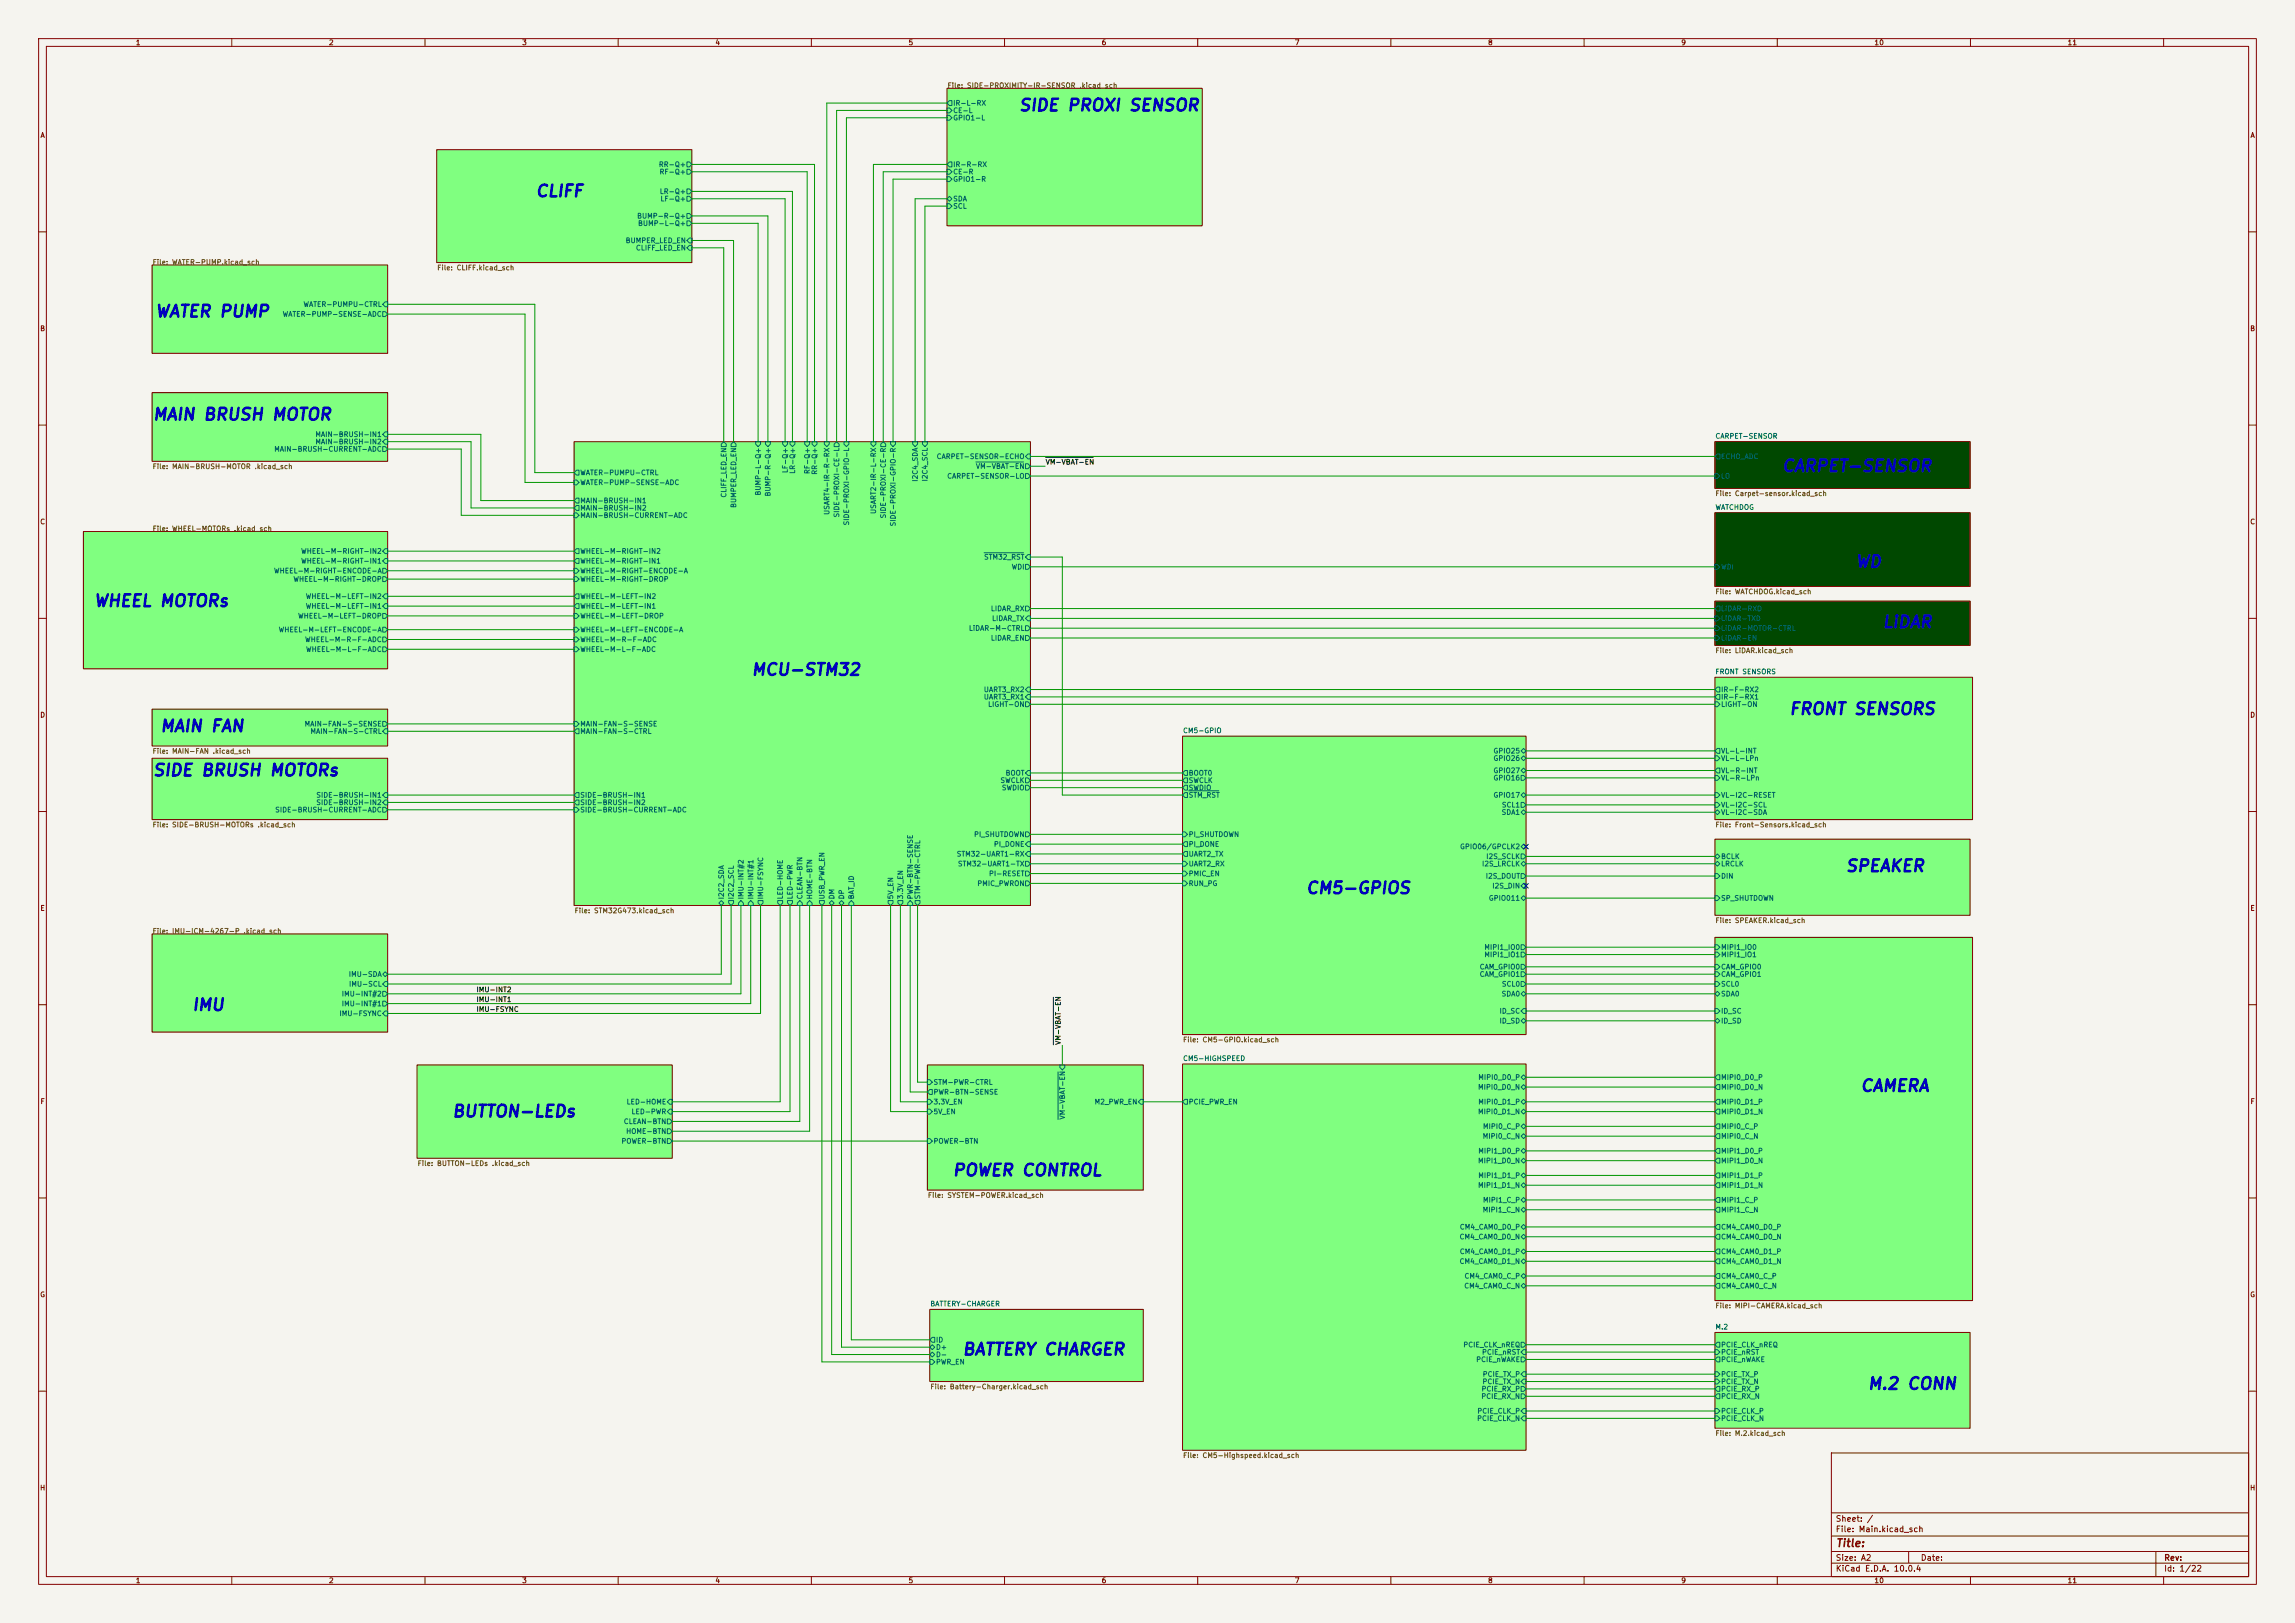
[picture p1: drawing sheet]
<svg xmlns="http://www.w3.org/2000/svg" width="594mm" height="420mm" viewBox="0 0 594 420" stroke-linecap="round" stroke-linejoin="round" font-family="sans-serif">
<defs><g id="words">
<g font-size="3.1" fill="#0000c2">
<text x="263.5" y="29.5">SIDE PROXI SENSOR</text>
<text x="138.4" y="51.7">CLIFF</text>
<text x="39.9" y="82.8">WATER PUMP</text>
<text x="39.3" y="109.5">MAIN BRUSH MOTOR</text>
<text x="460.9" y="122.9">CARPET-SENSOR</text>
<text x="480" y="147.6">WD</text>
<text x="24.1" y="157.8">WHEEL MOTORs</text>
<text x="487" y="163.2">LiDAR</text>
<text x="194.2" y="175.6">MCU-STM32</text>
<text x="462.8" y="185.7">FRONT SENSORS</text>
<text x="41.2" y="190.2">MAIN FAN</text>
<text x="39.3" y="201.6">SIDE BRUSH MOTORs</text>
<text x="477.5" y="226.4">SPEAKER</text>
<text x="337.8" y="232.1">CM5-GPIOS</text>
<text x="49.5" y="262.3">IMU</text>
<text x="481.3" y="283.3">CAMERA</text>
<text x="116.8" y="289.9">BUTTON-LEDs</text>
<text x="246.3" y="305.1">POWER CONTROL</text>
<text x="248.9" y="351.5">BATTERY CHARGER</text>
<text x="483.2" y="360.3">M.2 CONN</text>
</g>
<text font-size="2" fill="#840000" x="475" y="400.8">Title:</text>
<g font-size="1.5" fill="#840000">
<text x="475" y="394.1">Sheet: /</text>
<text x="475" y="396.8">File: Main.kicad_sch</text>
<text x="475" y="407">KiCad E.D.A. 10.0.4</text>
<text x="475" y="404.2">Size: A2</text>
<text x="497" y="404.2">Date:</text>
<text x="560" y="404.2">Rev:</text>
<text x="560" y="407">Id: 1/22</text>
</g>
<g font-size="1.3" fill="#840000">
<text x="35" y="12">1</text>
<text x="85" y="12">2</text>
<text x="135" y="12">3</text>
<text x="185" y="12">4</text>
<text x="235" y="12">5</text>
<text x="285" y="12">6</text>
<text x="335" y="12">7</text>
<text x="385" y="12">8</text>
<text x="435" y="12">9</text>
<text x="485" y="12">10</text>
<text x="535" y="12">11</text>
<text x="10.3" y="36">A</text>
<text x="582.3" y="36">A</text>
<text x="10.3" y="86">B</text>
<text x="582.3" y="86">B</text>
<text x="10.3" y="136">C</text>
<text x="582.3" y="136">C</text>
<text x="10.3" y="186">D</text>
<text x="582.3" y="186">D</text>
<text x="10.3" y="236">E</text>
<text x="582.3" y="236">E</text>
<text x="10.3" y="286">F</text>
<text x="582.3" y="286">F</text>
<text x="10.3" y="336">G</text>
<text x="582.3" y="336">G</text>
<text x="10.2" y="386">H</text>
<text x="582.2" y="386">H</text>
<text x="35" y="410">1</text>
<text x="85" y="410">2</text>
<text x="135" y="410">3</text>
<text x="185" y="410">4</text>
<text x="235" y="410">5</text>
<text x="285" y="410">6</text>
<text x="335" y="410">7</text>
<text x="385" y="410">8</text>
<text x="435" y="410">9</text>
<text x="485" y="410">10</text>
<text x="535" y="410">11</text>
</g>
<g font-size="1.3" fill="#725600">
<text x="245.1" y="23.1">File: SIDE-PROXIMITY-IR-SENSOR .kicad_sch</text>
<text x="39.4" y="68.8">File: WATER-PUMP.kicad_sch</text>
<text x="113" y="70.2">File: CLIFF.kicad_sch</text>
<text x="39.4" y="121.7">File: MAIN-BRUSH-MOTOR .kicad_sch</text>
<text x="443.9" y="128.7">File: Carpet-sensor.kicad_sch</text>
<text x="39.4" y="137.8">File: WHEEL-MOTORs .kicad_sch</text>
<text x="443.9" y="154.1">File: WATCHDOG.kicad_sch</text>
<text x="443.9" y="169.3">File: LiDAR.kicad_sch</text>
<text x="39.4" y="195.3">File: MAIN-FAN .kicad_sch</text>
<text x="39.4" y="214.4">File: SIDE-BRUSH-MOTORs .kicad_sch</text>
<text x="443.9" y="214.4">File: Front-Sensors.kicad_sch</text>
<text x="148.6" y="236.6">File: STM32G473.kicad_sch</text>
<text x="443.9" y="239.2">File: SPEAKER.kicad_sch</text>
<text x="39.4" y="241.9">File: IMU-ICM-4267-P .kicad_sch</text>
<text x="306.1" y="270">File: CM5-GPIO.kicad_sch</text>
<text x="107.9" y="302">File: BUTTON-LEDs .kicad_sch</text>
<text x="240" y="310.3">File: SYSTEM-POWER.kicad_sch</text>
<text x="443.9" y="338.8">File: MIPI-CAMERA.kicad_sch</text>
<text x="240.7" y="359.8">File: Battery-Charger.kicad_sch</text>
<text x="443.9" y="371.9">File: M.2.kicad_sch</text>
<text x="306.1" y="377.6">File: CM5-Highspeed.kicad_sch</text>
</g>
<g font-size="1.3" fill="#006464">
<text x="246.6" y="27.6">IR-L-RX</text>
<text x="246.6" y="29.5">CE-L</text>
<text x="246.6" y="31.5">GPIO1-L</text>
<text x="170.4" y="43.5">RR-Q+</text>
<text x="170.6" y="45.4">RF-Q+</text>
<text x="246.6" y="43.5">IR-R-RX</text>
<text x="246.6" y="45.4">CE-R</text>
<text x="246.6" y="47.3">GPIO1-R</text>
<text x="170.6" y="50.5">LR-Q+</text>
<text x="170.8" y="52.4">LF-Q+</text>
<text x="246.6" y="52.4">SDA</text>
<text x="164.8" y="56.9">BUMP-R-Q+</text>
<text x="165" y="58.8">BUMP-L-Q+</text>
<text x="246.6" y="54.3">SCL</text>
<text x="161.8" y="63.2">BUMPER_LED_EN</text>
<text x="164.5" y="65.1">CLIFF_LED_EN</text>
<text x="73" y="82.3">WATER-PUMP-SENSE-ADC</text>
<text x="78.4" y="79.7">WATER-PUMPU-CTRL</text>
<text x="81.5" y="113.4">MAIN-BRUSH-IN1</text>
<text x="443.9" y="113.8">CARPET-SENSOR</text>
<text x="70.8" y="117.2">MAIN-BRUSH-CURRENT-ADC</text>
<text x="81.5" y="115.3">MAIN-BRUSH-IN2</text>
<text x="242.3" y="119.1">CARPET-SENSOR-ECHO</text>
<text x="445.3" y="119.1">ECHO_ADC</text>
<text x="150.1" y="123.3">WATER-PUMPU-CTRL</text>
<text x="150.1" y="125.8">WATER-PUMP-SENSE-ADC</text>
<text x="204.2" y="122.6" transform="rotate(-90 204.2 122.6)">LF-Q+</text>
<text x="206.1" y="122.7" transform="rotate(-90 206.1 122.7)">LR-Q+</text>
<text x="209.9" y="122.8" transform="rotate(-90 209.9 122.8)">RF-Q+</text>
<text x="211.8" y="123" transform="rotate(-90 211.8 123)">RR-Q+</text>
<text x="237.8" y="124.8" transform="rotate(-90 237.8 124.8)">I2C4_SDA</text>
<text x="240.4" y="124.7" transform="rotate(-90 240.4 124.7)">I2C4_SCL</text>
<text x="245" y="124.2">CARPET-SENSOR-LO</text>
<text x="252.5" y="121.6">VM-VBAT-EN</text>
<text x="445.3" y="124.2">LO</text>
<text x="150.1" y="130.5">MAIN-BRUSH-IN1</text>
<text x="188.3" y="128.9" transform="rotate(-90 188.3 128.9)">CLIFF_LED_EN</text>
<text x="190.8" y="131.6" transform="rotate(-90 190.8 131.6)">BUMPER_LED_EN</text>
<text x="197.2" y="128.4" transform="rotate(-90 197.2 128.4)">BUMP-L-Q+</text>
<text x="199.7" y="128.6" transform="rotate(-90 199.7 128.6)">BUMP-R-Q+</text>
<text x="150.1" y="134.3">MAIN-BRUSH-CURRENT-ADC</text>
<text x="150.1" y="132.4">MAIN-BRUSH-IN2</text>
<text x="215" y="133.4" transform="rotate(-90 215 133.4)">USART4-IR-R-RX</text>
<text x="217.5" y="134" transform="rotate(-90 217.5 134)">SIDE-PROXI-CE-L</text>
<text x="220" y="136.1" transform="rotate(-90 220 136.1)">SIDE-PROXI-GPIO-L</text>
<text x="227" y="133.1" transform="rotate(-90 227 133.1)">USART2-IR-L-RX</text>
<text x="229.6" y="134.3" transform="rotate(-90 229.6 134.3)">SIDE-PROXI-CE-R</text>
<text x="232.1" y="136.3" transform="rotate(-90 232.1 136.3)">SIDE-PROXI-GPIO-R</text>
<text x="443.9" y="132.2">WATCHDOG</text>
<text x="77.8" y="143.6">WHEEL-M-RIGHT-IN2</text>
<text x="150.1" y="143.6">WHEEL-M-RIGHT-IN2</text>
<text x="70.8" y="148.7">WHEEL-M-RIGHT-ENCODE-A</text>
<text x="77.8" y="146.1">WHEEL-M-RIGHT-IN1</text>
<text x="150.1" y="146.1">WHEEL-M-RIGHT-IN1</text>
<text x="150.1" y="148.7">WHEEL-M-RIGHT-ENCODE-A</text>
<text x="254.6" y="145.1">STM32_RST</text>
<text x="261.7" y="147.7">WDI</text>
<text x="445.3" y="147.7">WDI</text>
<text x="75.8" y="150.8">WHEEL-M-RIGHT-DROP</text>
<text x="79" y="155.3">WHEEL-M-LEFT-IN2</text>
<text x="150.1" y="155.3">WHEEL-M-LEFT-IN2</text>
<text x="150.1" y="150.8">WHEEL-M-RIGHT-DROP</text>
<text x="77" y="160.4">WHEEL-M-LEFT-DROP</text>
<text x="79" y="157.8">WHEEL-M-LEFT-IN1</text>
<text x="150.1" y="157.8">WHEEL-M-LEFT-IN1</text>
<text x="150.1" y="160.4">WHEEL-M-LEFT-DROP</text>
<text x="256.3" y="158.5">LIDAR_RX</text>
<text x="256.6" y="161">LIDAR_TX</text>
<text x="445.3" y="158.5">LiDAR-RXD</text>
<text x="445.3" y="161">LiDAR-TXD</text>
<text x="72" y="163.9">WHEEL-M-LEFT-ENCODE-A</text>
<text x="78.8" y="166.5">WHEEL-M-R-F-ADC</text>
<text x="150.1" y="163.9">WHEEL-M-LEFT-ENCODE-A</text>
<text x="150.1" y="166.5">WHEEL-M-R-F-ADC</text>
<text x="250.6" y="163.5">LiDAR-M-CTRL</text>
<text x="256.3" y="166.1">LIDAR_EN</text>
<text x="445.3" y="163.5">LiDAR-MOTOR-CTRL</text>
<text x="445.3" y="166.1">LiDAR-EN</text>
<text x="79.1" y="169">WHEEL-M-L-F-ADC</text>
<text x="150.1" y="169">WHEEL-M-L-F-ADC</text>
<text x="254.5" y="179.4">UART3_RX2</text>
<text x="443.9" y="174.8">FRONT SENSORS</text>
<text x="445.3" y="179.4">IR-F-RX2</text>
<text x="254.5" y="181.3">UART3_RX1</text>
<text x="255.6" y="183.2">LIGHT-ON</text>
<text x="445.3" y="181.3">IR-F-RX1</text>
<text x="445.3" y="183.2">LIGHT-ON</text>
<text x="78.7" y="188.3">MAIN-FAN-S-SENSE</text>
<text x="80.2" y="190.2">MAIN-FAN-S-CTRL</text>
<text x="150.1" y="190.2">MAIN-FAN-S-CTRL</text>
<text x="150.1" y="188.3">MAIN-FAN-S-SENSE</text>
<text x="306.1" y="190">CM5-GPIO</text>
<text x="386.4" y="195.3">GPIO25</text>
<text x="386.4" y="197.2">GPIO26</text>
<text x="445.3" y="195.3">VL-L-INT</text>
<text x="445.3" y="197.2">VL-L-LPn</text>
<text x="258.8" y="202.9">SWCLK</text>
<text x="260.1" y="201">BOOT</text>
<text x="307.5" y="201">BOOT0</text>
<text x="307.5" y="202.9">SWCLK</text>
<text x="386.4" y="200.4">GPIO27</text>
<text x="386.4" y="202.3">GPIO16</text>
<text x="445.3" y="200.4">VL-R-INT</text>
<text x="445.3" y="202.3">VL-R-LPn</text>
<text x="81.7" y="206.7">SIDE-BRUSH-IN1</text>
<text x="81.7" y="208.6">SIDE-BRUSH-IN2</text>
<text x="150.1" y="206.7">SIDE-BRUSH-IN1</text>
<text x="150.1" y="208.6">SIDE-BRUSH-IN2</text>
<text x="259.2" y="204.8">SWDIO</text>
<text x="307.5" y="204.8">SWDIO</text>
<text x="307.5" y="206.7">STM_RST</text>
<text x="386.4" y="206.7">GPIO17</text>
<text x="388.6" y="209.3">SCL1</text>
<text x="445.3" y="206.7">VL-I2C-RESET</text>
<text x="445.3" y="209.3">VL-I2C-SCL</text>
<text x="71.1" y="210.5">SIDE-BRUSH-CURRENT-ADC</text>
<text x="150.1" y="210.5">SIDE-BRUSH-CURRENT-ADC</text>
<text x="388.5" y="211.2">SDA1</text>
<text x="445.3" y="211.2">VL-I2C-SDA</text>
<text x="247.5" y="222">STM32-UART1-RX</text>
<text x="252" y="216.9">PI_SHUTDOWN</text>
<text x="257.1" y="219.4">PI_DONE</text>
<text x="307.5" y="222">UART2_TX</text>
<text x="307.5" y="219.4">PI_DONE</text>
<text x="307.5" y="216.9">PI_SHUTDOWN</text>
<text x="377.8" y="220">GPIO06/GPCLK2</text>
<text x="247.8" y="224.5">STM32-UART1-TX</text>
<text x="255.8" y="227">PI-RESET</text>
<text x="307.5" y="227">PMIC_EN</text>
<text x="307.5" y="224.5">UART2_RX</text>
<text x="383.4" y="224.5">I2S_LRCLK</text>
<text x="384.4" y="227.7">I2S_DOUT</text>
<text x="384.5" y="222.6">I2S_SCLK</text>
<text x="445.3" y="222.6">BCLK</text>
<text x="445.3" y="227.7">DIN</text>
<text x="445.3" y="224.5">LRCLK</text>
<text x="187.7" y="232.9" transform="rotate(-90 187.7 232.9)">I2C2_SDA</text>
<text x="190.2" y="232.9" transform="rotate(-90 190.2 232.9)">I2C2_SCL</text>
<text x="192.7" y="232.9" transform="rotate(-90 192.7 232.9)">IMU-INT#2</text>
<text x="195.3" y="232.9" transform="rotate(-90 195.3 232.9)">IMU-INT#1</text>
<text x="197.8" y="232.9" transform="rotate(-90 197.8 232.9)">IMU-FSYNC</text>
<text x="202.9" y="232.9" transform="rotate(-90 202.9 232.9)">LED-HOME</text>
<text x="205.4" y="232.9" transform="rotate(-90 205.4 232.9)">LED-PWR</text>
<text x="208" y="232.9" transform="rotate(-90 208 232.9)">CLEAN-BTN</text>
<text x="210.5" y="232.9" transform="rotate(-90 210.5 232.9)">HOME-BTN</text>
<text x="213.7" y="232.9" transform="rotate(-90 213.7 232.9)">USB_PWR_EN</text>
<text x="216.2" y="232.9" transform="rotate(-90 216.2 232.9)">DM</text>
<text x="218.8" y="232.9" transform="rotate(-90 218.8 232.9)">DP</text>
<text x="221.3" y="232.9" transform="rotate(-90 221.3 232.9)">BAT_ID</text>
<text x="231.5" y="232.9" transform="rotate(-90 231.5 232.9)">5V_EN</text>
<text x="234" y="232.9" transform="rotate(-90 234 232.9)">3.3V_EN</text>
<text x="236.6" y="232.9" transform="rotate(-90 236.6 232.9)">PWR-BTN-SENSE</text>
<text x="238.5" y="232.9" transform="rotate(-90 238.5 232.9)">STM-PWR-CTRL</text>
<text x="252.8" y="229.6">PMIC_PWRON</text>
<text x="307.5" y="229.6">RUN_PG</text>
<text x="385.2" y="233.4">GPIO011</text>
<text x="386.1" y="230.2">I2S_DIN</text>
<text x="445.3" y="233.4">SP_SHUTDOWN</text>
<text x="382.8" y="251.2">CAM_GPIO0</text>
<text x="384.1" y="246.1">MIPI1_IO0</text>
<text x="384.1" y="248">MIPI1_IO1</text>
<text x="445.3" y="251.2">CAM_GPIO0</text>
<text x="445.3" y="246.1">MIPI1_IO0</text>
<text x="445.3" y="248">MIPI1_IO1</text>
<text x="90.1" y="253.1">IMU-SDA</text>
<text x="90.2" y="255.6">IMU-SCL</text>
<text x="382.8" y="253.1">CAM_GPIO1</text>
<text x="388.6" y="255.6">SCL0</text>
<text x="445.3" y="255.6">SCL0</text>
<text x="445.3" y="253.1">CAM_GPIO1</text>
<text x="87.7" y="263.2">IMU-FSYNC</text>
<text x="88.3" y="258.1">IMU-INT#2</text>
<text x="88.3" y="260.7">IMU-INT#1</text>
<text x="388" y="262.6">ID_SC</text>
<text x="388.5" y="258.1">SDA0</text>
<text x="445.3" y="258.1">SDA0</text>
<text x="445.3" y="262.6">ID_SC</text>
<text x="388" y="265.1">ID_SD</text>
<text x="445.3" y="265.1">ID_SD</text>
<text x="306.1" y="274.9">CM5-HIGHSPEED</text>
<text x="241.5" y="281">STM-PWR-CTRL</text>
<text x="382.5" y="279.7">MIPI0_D0_P</text>
<text x="445.3" y="279.7">MIPI0_D0_P</text>
<text x="162" y="286.1">LED-HOME</text>
<text x="241.5" y="283.5">PWR-BTN-SENSE</text>
<text x="241.5" y="286.1">3.3V_EN</text>
<text x="283.2" y="286.1">M2_PWR_EN</text>
<text x="307.5" y="286.1">PCIE_PWR_EN</text>
<text x="382.4" y="282.3">MIPI0_D0_N</text>
<text x="382.5" y="286.1">MIPI0_D1_P</text>
<text x="445.3" y="282.3">MIPI0_D0_N</text>
<text x="445.3" y="286.1">MIPI0_D1_P</text>
<text x="161.3" y="291.2">CLEAN-BTN</text>
<text x="161.9" y="293.7">HOME-BTN</text>
<text x="163.3" y="288.6">LED-PWR</text>
<text x="241.5" y="288.6">5V_EN</text>
<text x="275.9" y="289.8" transform="rotate(-90 275.9 289.8)">VM-VBAT-EN</text>
<text x="382.4" y="288.6">MIPI0_D1_N</text>
<text x="383.7" y="292.4">MIPI0_C_P</text>
<text x="445.3" y="292.4">MIPI0_C_P</text>
<text x="445.3" y="288.6">MIPI0_D1_N</text>
<text x="160.7" y="296.2">POWER-BTN</text>
<text x="241.5" y="296.2">POWER-BTN</text>
<text x="382.5" y="298.8">MIPI1_D0_P</text>
<text x="383.6" y="295">MIPI0_C_N</text>
<text x="445.3" y="295">MIPI0_C_N</text>
<text x="445.3" y="298.8">MIPI1_D0_P</text>
<text x="382.4" y="301.3">MIPI1_D0_N</text>
<text x="382.5" y="305.1">MIPI1_D1_P</text>
<text x="445.3" y="301.3">MIPI1_D0_N</text>
<text x="445.3" y="305.1">MIPI1_D1_P</text>
<text x="382.4" y="307.7">MIPI1_D1_N</text>
<text x="383.7" y="311.5">MIPI1_C_P</text>
<text x="445.3" y="311.5">MIPI1_C_P</text>
<text x="445.3" y="307.7">MIPI1_D1_N</text>
<text x="383.6" y="314">MIPI1_C_N</text>
<text x="445.3" y="314">MIPI1_C_N</text>
<text x="377.6" y="321">CM4_CAM0_D0_N</text>
<text x="377.7" y="318.5">CM4_CAM0_D0_P</text>
<text x="445.3" y="321">CM4_CAM0_D0_N</text>
<text x="445.3" y="318.5">CM4_CAM0_D0_P</text>
<text x="377.6" y="327.4">CM4_CAM0_D1_N</text>
<text x="377.7" y="324.8">CM4_CAM0_D1_P</text>
<text x="445.3" y="327.4">CM4_CAM0_D1_N</text>
<text x="445.3" y="324.8">CM4_CAM0_D1_P</text>
<text x="378.9" y="333.7">CM4_CAM0_C_N</text>
<text x="378.9" y="331.2">CM4_CAM0_C_P</text>
<text x="445.3" y="333.7">CM4_CAM0_C_N</text>
<text x="445.3" y="331.2">CM4_CAM0_C_P</text>
<text x="240.7" y="338.4">BATTERY-CHARGER</text>
<text x="242.1" y="347.7">ID</text>
<text x="443.9" y="344.3">M.2</text>
<text x="242.1" y="349.6">D+</text>
<text x="242.1" y="351.5">D-</text>
<text x="242.1" y="353.4">PWR_EN</text>
<text x="378.6" y="349">PCIE_CLK_nREQ</text>
<text x="381.9" y="352.8">PCIE_nWAKE</text>
<text x="383.4" y="350.9">PCIE_nRST</text>
<text x="445.3" y="349">PCIE_CLK_nREQ</text>
<text x="445.3" y="350.9">PCIE_nRST</text>
<text x="445.3" y="352.8">PCIE_nWAKE</text>
<text x="383.6" y="358.5">PCIE_TX_N</text>
<text x="383.6" y="356.6">PCIE_TX_P</text>
<text x="445.3" y="358.5">PCIE_TX_N</text>
<text x="445.3" y="356.6">PCIE_TX_P</text>
<text x="383.3" y="362.3">PCIE_RX_N</text>
<text x="383.3" y="360.4">PCIE_RX_P</text>
<text x="445.3" y="362.3">PCIE_RX_N</text>
<text x="445.3" y="360.4">PCIE_RX_P</text>
<text x="382.2" y="368">PCIE_CLK_N</text>
<text x="382.2" y="366.1">PCIE_CLK_P</text>
<text x="445.3" y="368">PCIE_CLK_N</text>
<text x="445.3" y="366.1">PCIE_CLK_P</text>
</g>
<g font-size="1.3" fill="#0f0f0f">
<text x="270.5" y="120.5">VM-VBAT-EN</text>
<text x="123.2" y="257.1">IMU-INT2</text>
<text x="123.2" y="262.1">IMU-FSYNC</text>
<text x="123.2" y="259.6">IMU-INT1</text>
<text x="274.8" y="270.5" transform="rotate(-90 274.8 270.5)">VM-VBAT-EN</text>
</g>
</g></defs>
<path d="M0 0h594v420h-594z" fill="#f5f4ef" stroke="#f5f4ef" stroke-width=".26"/>
<g fill="none" stroke="#840000" stroke-width=".26">
<path d="M10 10h574v400h-574zM12 12h570v396h-570zM60 10v2M110 10v2M160 10v2M210 10v2M260 10v2M310 10v2M360 10v2M410 10v2M460 10v2M510 10v2"/>
<path d="M560 10v2M10 60h2M582 60h2M10 110h2M443.9 114.3h66v12.1h-66zM582 110h2M443.9 132.7h66v19.1h-66zM10 160h2M443.9 175.3h66.6v36.8h-66.6zM582 160h2M306.1 190.5h88.9v77.2h-88.9zM10 210h2"/>
<path d="M582 210h2M10 260h2M306.1 275.3h88.9v100h-88.9zM582 260h2M10 310h2M582 310h2M240.7 338.8h55.2v18.7h-55.2zM443.9 344.8h66v24.8h-66zM10 360h2M474 376h108v32h-108zM582 360h2M474 397.5h108"/>
<path d="M474 391.5h108M60 408v2M110 408v2M160 408v2M210 408v2M260 408v2M310 408v2M360 408v2M410 408v2M460 408v2M474 404.5h108M474 401.5h108"/>
<path d="M494 401.5v3M510 408v2M558 401.5v6.5M560 408v2"/>
</g>
<g fill="#80ff80" stroke="#80ff80" stroke-width=".26">
<path d="M39.4 241.7h60.9v25.4h-60.9z"/>
<path d="M39.4 68.6h60.9v22.8h-60.9z"/>
<path d="M443.9 242.6h66.6v94h-66.6z"/>
<path d="M443.9 344.8h66v24.8h-66z"/>
<path d="M306.1 190.5h88.9v77.2h-88.9z"/>
<path d="M39.4 196.2h60.9v15.9h-60.9z"/>
<path d="M240 275.6h55.9v32.4h-55.9z"/>
<path d="M443.9 175.3h66.6v36.8h-66.6z"/>
<path d="M443.9 217.2h66v19.7h-66z"/>
<path d="M306.1 275.3h88.9v100h-88.9z"/>
<path d="M107.9 275.6h66.1v24.1h-66.1z"/>
<path d="M39.4 183.5h60.9v9.5h-60.9z"/>
<path d="M39.4 101.6h60.9v17.8h-60.9z"/>
<path d="M21.6 137.5h78.7v35.6h-78.7z"/>
<path d="M240.7 338.8h55.2v18.7h-55.2z"/>
<path d="M113 38.7h66.1v29.2h-66.1z"/>
<path d="M245.1 22.9h66v35.5h-66z"/>
<path d="M148.6 114.3h118.1v120h-118.1z"/>
</g>
<g fill="#004800" stroke="#004800" stroke-width=".26">
<path d="M443.9 114.3h66v12.1h-66z"/>
<path d="M443.9 155.6h66v11.4h-66z"/>
<path d="M443.9 132.7h66v19.1h-66z"/>
</g>
<g fill="none" stroke="#800000" stroke-width=".26">
<path d="M113 38.7h66.1v29.2h-66.1zM245.1 22.9h66v35.5h-66zM39.4 68.6h60.9v22.8h-60.9zM39.4 101.6h60.9v17.8h-60.9zM148.6 114.3h118.1v120h-118.1zM21.6 137.5h78.7v35.6h-78.7zM443.9 155.6h66v11.4h-66zM39.4 196.2h60.9v15.9h-60.9zM39.4 183.5h60.9v9.5h-60.9zM443.9 217.2h66v19.7h-66zM39.4 241.7h60.9v25.4h-60.9zM443.9 242.6h66.6v94h-66.6z"/>
<path d="M107.9 275.6h66.1v24.1h-66.1zM240 275.6h55.9v32.4h-55.9z"/>
</g>
<g fill="none" stroke="#006464" stroke-width=".26">
<path d="M245.1 27.9h.6l.7 .7-.7 .6h-.6zM245.1 29.8h.6l.7 .7-.7 .6h-.6zM245.7 26h.7v1.3h-.7l-.6-.6zM177.8 57.2h.6l.7 .6-.7 .6h-.6zM177.8 55.2h.6l.7 .7-.7 .6h-.6zM177.8 50.8h.6l.7 .6-.7 .7h-.6zM177.8 48.9h.6l.7 .6-.7 .7h-.6zM177.8 43.8h.6l.7 .7-.7 .6h-.6zM177.8 41.9h.6l.7 .6-.7 .7h-.6zM245.1 43.8h.6l.7 .7-.7 .6h-.6zM245.1 45.7h.6l.7 .7-.7 .6h-.6zM245.1 52.7h.6l.7 .6-.7 .7h-.6z"/>
<path d="M245.1 51.4l.6-.6 .7 .6-.7 .7zM245.7 41.9h.7v1.3h-.7l-.6-.7zM99.7 78.1h.6v1.3h-.6l-.6-.7zM177.8 62.2l.6-.6h.7v1.3h-.7zM177.8 64.1l.6-.6h.7v1.3h-.7zM99.1 80.6h.6l.6 .7-.6 .6h-.6zM99.1 115.6h.6l.6 .6-.6 .6h-.6zM99.7 111.8h.6v1.2h-.6l-.6-.6zM99.7 113.7h.6v1.2h-.6l-.6-.6zM186.7 114.9l.6-.6 .7 .6v.7h-1.3zM189.9 114.3l.6 .6v.7h-1.3v-.7zM195.6 114.3h1.2v.6l-.6 .7-.6-.7z"/>
<path d="M198.1 114.3h1.3v.6l-.6 .7-.7-.7zM202.6 114.3h1.2v.6l-.6 .7-.6-.7zM204.5 114.3h1.2v.6l-.6 .7-.6-.7zM208.3 114.3h1.2v.6l-.6 .7-.6-.7zM210.2 114.3h1.3v.6l-.7 .7-.6-.7zM213.4 114.3h1.2v.6l-.6 .7-.6-.7zM216.5 114.3l.7 .6v.7h-1.3v-.7zM218.4 114.3h1.3v.6l-.6 .7-.7-.7zM225.4 114.3h1.3v.6l-.6 .7-.7-.7zM228.6 114.3l.6 .6v.7h-1.2v-.7zM230.5 114.3h1.3v.6l-.7 .7-.6-.7zM236.2 114.3h1.3v.6l-.6 .7-.7-.7z"/>
<path d="M238.8 114.3h1.2v.6l-.6 .7-.6-.7zM252.6 119.5h12.3M266.1 117.5h.6v1.2h-.6l-.7-.6zM444.5 117.5h.6v1.2h-.6l-.6-.6zM148.6 124.2h.6l.7 .6-.7 .7h-.6zM148.6 132.7h.6l.7 .7-.7 .6h-.6zM149.2 121.7h.7v1.2h-.7l-.6-.6zM149.2 128.9h.7v1.3h-.7l-.6-.7zM149.2 130.8h.7v1.3h-.7l-.6-.7zM265.4 120h.7l.6 .7-.6 .6h-.7zM265.4 122.6h.7l.6 .6-.6 .6h-.7zM443.9 122.6h.6l.6 .6-.6 .6h-.6z"/>
<path d="M99.1 147.1h.6l.6 .6-.6 .6h-.6zM99.1 158.8h.6l.6 .6-.6 .6h-.6zM99.1 149.2h.6l.6 .7-.6 .6h-.6zM99.7 142h.6v1.3h-.6l-.6-.7zM99.7 144.5h.6v1.3h-.6l-.6-.6zM99.7 153.7h.6v1.2h-.6l-.6-.6zM99.7 156.2h.6v1.3h-.6l-.6-.7zM148.6 147.1h.6l.7 .6-.7 .6h-.6zM148.6 158.8h.6l.7 .6-.7 .6h-.6zM148.6 149.2h.6l.7 .7-.7 .6h-.6zM149.2 142h.7v1.3h-.7l-.6-.7zM149.2 144.5h.7v1.3h-.7l-.6-.6z"/>
<path d="M149.2 153.7h.7v1.2h-.7l-.6-.6zM149.2 156.2h.7v1.3h-.7l-.6-.7zM254.7 143h10.2M265.4 156.8h.7l.6 .7-.6 .6h-.7zM265.4 146.1h.7l.6 .6-.6 .6h-.7zM266.1 159.4h.6v1.3h-.6l-.7-.7zM266.1 143.5h.6v1.3h-.6l-.7-.7zM443.9 159.4h.6l.6 .6-.6 .7h-.6zM443.9 146.1h.6l.6 .6-.6 .6h-.6zM444.5 156.8h.6v1.3h-.6l-.6-.6zM99.1 162.3h.6l.6 .6-.6 .7h-.6zM99.1 164.8h.6l.6 .7-.6 .6h-.6z"/>
<path d="M99.1 167.4h.6l.6 .6-.6 .7h-.6zM148.6 162.3h.6l.7 .6-.7 .7h-.6zM148.6 164.8h.6l.7 .7-.7 .6h-.6zM148.6 167.4h.6l.7 .6-.7 .7h-.6zM265.4 161.9h.7l.6 .7-.6 .6h-.7zM265.4 164.5h.7l.6 .6-.6 .6h-.7zM266.1 179.7h.6v1.3h-.6l-.7-.7zM266.1 177.8h.6v1.3h-.6l-.7-.7zM443.9 161.9h.6l.6 .7-.6 .6h-.6zM443.9 164.5h.6l.6 .6-.6 .6h-.6zM444.5 179.7h.6v1.3h-.6l-.6-.7zM444.5 177.8h.6v1.3h-.6l-.6-.7z"/>
<path d="M99.1 186.7h.6l.6 .6-.6 .7h-.6zM99.7 188.6h.6v1.3h-.6l-.6-.7zM148.6 186.7h.6l.7 .6-.7 .7h-.6zM149.2 188.6h.7v1.3h-.7l-.6-.7zM265.4 181.6h.7l.6 .6-.6 .7h-.7zM266.1 199.4h.6v1.3h-.6l-.7-.7zM306.7 199.4h.6v1.3h-.6l-.6-.7zM393.7 194.3l.6-.6 .7 .6-.7 .6zM393.7 196.2l.6-.6 .7 .6-.7 .7zM393.7 199.4l.6-.6 .7 .6-.7 .6zM443.9 195.6h.6l.6 .6-.6 .7h-.6zM443.9 181.6h.6l.6 .6-.6 .7h-.6z"/>
<path d="M444.5 193.7h.6v1.2h-.6l-.6-.6zM444.5 198.8h.6v1.2h-.6l-.6-.6zM99.1 208.9h.6l.6 .7-.6 .6h-.6zM99.1 205.7l.6-.6h.6v1.3h-.6zM99.7 207h.6v1.3h-.6l-.6-.7zM148.6 208.9h.6l.7 .7-.7 .6h-.6zM149.2 205.1h.7v1.3h-.7l-.6-.7zM149.2 207h.7v1.3h-.7l-.6-.7zM265.4 215.3h.7l.6 .6-.6 .6h-.7zM265.4 201.3h.7l.6 .6-.6 .7h-.7zM265.4 203.2h.7l.6 .6-.6 .7h-.7zM266.1 217.8h.6v1.3h-.6l-.7-.7z"/>
<path d="M306.1 215.3h.6l.6 .6-.6 .6h-.6zM306.7 217.8h.6v1.3h-.6l-.6-.7zM306.7 201.3h.6v1.3h-.6l-.6-.7zM306.7 203.2h.6v1.3h-.6l-.6-.7zM306.7 205.1h.6v1.3h-.6l-.6-.7zM307.7 204.6h7.7M393.7 200.7h.6l.7 .6-.7 .6h-.6zM393.7 205.7l.6-.6 .7 .6-.7 .7zM393.7 207.6h.6l.7 .7-.7 .6h-.6zM393.7 210.2l.6-.6 .7 .6-.7 .6zM393.7 219.1l.6-.7 .7 .7-.7 .6zM443.9 205.1h.6l.6 .6-.6 .7h-.6z"/>
<path d="M443.9 207.6h.6l.6 .7-.6 .6h-.6zM443.9 210.2l.6-.6 .6 .6-.6 .6zM443.9 200.7h.6l.6 .6-.6 .6h-.6zM186.1 233.7l.6-.7 .6 .7-.6 .6zM188.6 233h1.3v.7l-.7 .6-.6-.6zM191.8 233l.6 .7v.6h-1.3v-.6zM194.3 233l.6 .7v.6h-1.2v-.6zM196.2 233h1.3v.7l-.7 .6-.6-.6zM201.3 233h1.3v.7l-.7 .6-.6-.6zM203.8 233h1.3v.7l-.6 .6-.7-.6zM207 233l.6 .7v.6h-1.2v-.6zM209.5 233l.7 .7v.6h-1.3v-.6z"/>
<path d="M212.1 233h1.3v.7l-.7 .6-.6-.6zM214.6 233.7l.7-.7 .6 .7-.6 .6zM217.2 233.7l.6-.7 .6 .7-.6 .6zM220.3 233l.7 .7v.6h-1.3v-.6zM229.9 233h1.2v.7l-.6 .6-.6-.6zM232.4 233h1.3v.7l-.7 .6-.6-.6zM235.6 233l.6 .7v.6h-1.3v-.6zM236.9 233h1.2v.7l-.6 .6-.6-.6zM265.4 222.9h.7l.6 .6-.6 .7h-.7zM265.4 228h.7l.6 .6-.6 .6h-.7zM265.4 225.4h.7l.6 .7-.6 .6h-.7zM266.1 220.3h.6v1.3h-.6l-.7-.6z"/>
<path d="M306.1 225.4h.6l.6 .7-.6 .6h-.6zM306.1 228h.6l.6 .6-.6 .6h-.6zM306.1 222.9h.6l.6 .6-.6 .7h-.6zM306.7 220.3h.6v1.3h-.6l-.6-.6zM393.7 226.1h.6l.7 .6-.7 .6h-.6zM393.7 223.5l.6-.6 .7 .6-.7 .7zM393.7 221h.6l.7 .6-.7 .7h-.6zM393.7 232.4l.6-.6 .7 .6-.7 .6zM394.3 228.6h.7v1.3h-.7l-.6-.7zM443.9 221.6l.6-.6 .6 .6-.6 .7zM443.9 226.1h.6l.6 .6-.6 .6h-.6zM443.9 223.5l.6-.6 .6 .6-.6 .7z"/>
<path d="M443.9 231.8h.6l.6 .6-.6 .6h-.6zM99.1 256.5h.6l.6 .7-.6 .6h-.6zM99.1 259.1h.6l.6 .6-.6 .7h-.6zM99.1 252.1l.6-.6 .6 .6-.6 .6zM99.7 254h.6v1.3h-.6l-.6-.7zM393.7 249.6h.6l.7 .6-.7 .6h-.6zM393.7 254h.6l.7 .6-.7 .7h-.6zM393.7 257.2l.6-.7 .7 .7-.7 .6zM393.7 251.5h.6l.7 .6-.7 .6h-.6zM393.7 244.5h.6l.7 .6-.7 .6h-.6zM393.7 246.4h.6l.7 .6-.7 .7h-.6zM443.9 254h.6l.6 .6-.6 .7h-.6z"/>
<path d="M443.9 249.6h.6l.6 .6-.6 .6h-.6zM443.9 251.5h.6l.6 .6-.6 .6h-.6zM443.9 244.5h.6l.6 .6-.6 .6h-.6zM443.9 246.4h.6l.6 .6-.6 .7h-.6zM444.5 256.5l.6 .7-.6 .6-.6-.6zM99.1 262.3l.6-.7h.6v1.3h-.6zM240 279.4h.7l.6 .6-.6 .7h-.7zM273.9 277.4v12.3M274.3 275.6h1.3v.6l-.6 .7-.7-.7zM393.7 278.8l.6-.7 .7 .7-.7 .6zM394.3 263.5l.7 .7-.7 .6-.6-.6zM394.3 261h.7v1.3h-.7l-.6-.7z"/>
<path d="M443.9 261h.6l.6 .6-.6 .7h-.6zM443.9 264.2l.6-.7 .6 .7-.6 .6zM444.5 278.1h.6v1.3h-.6l-.6-.6zM172.7 292.1h.7l.6 .6-.6 .7h-.7zM172.7 294.6h.7l.6 .7-.6 .6h-.7zM172.7 289.6h.7l.6 .6-.6 .6h-.7zM173.4 284.5h.6v1.3h-.6l-.7-.7zM173.4 287h.6v1.3h-.6l-.7-.6zM240 294.6h.7l.6 .7-.6 .6h-.7zM240 284.5h.7l.6 .6-.6 .7h-.7zM240 287h.7l.6 .7-.6 .6h-.7zM240.7 281.9h.6v1.3h-.6l-.7-.6z"/>
<path d="M295.3 284.5h.6v1.3h-.6l-.7-.7zM306.7 284.5h.6v1.3h-.6l-.6-.7zM393.7 294l.6-.6 .7 .6-.7 .6zM393.7 291.5l.6-.7 .7 .7-.7 .6zM393.7 287.7l.6-.7 .7 .7-.7 .6zM393.7 285.1l.6-.6 .7 .6-.7 .7zM393.7 297.8l.6-.6 .7 .6-.7 .7zM394.3 280.7l.7 .6-.7 .6-.6-.6zM444.5 293.4h.6v1.2h-.6l-.6-.6zM444.5 290.8h.6v1.3h-.6l-.6-.6zM444.5 280.7h.6v1.2h-.6l-.6-.6zM444.5 287h.6v1.3h-.6l-.6-.6z"/>
<path d="M444.5 284.5h.6v1.3h-.6l-.6-.7zM444.5 299.7h.6v1.3h-.6l-.6-.6zM444.5 297.2h.6v1.3h-.6l-.6-.7zM393.7 317.5l.6-.6 .7 .6-.7 .6zM393.7 313.1l.6-.7 .7 .7-.7 .6zM393.7 310.5l.6-.6 .7 .6-.7 .7zM393.7 300.4l.6-.7 .7 .7-.7 .6zM393.7 306.7l.6-.6 .7 .6-.7 .6zM394.3 303.5l.7 .7-.7 .6-.6-.6zM444.5 319.4h.6v1.3h-.6l-.6-.7zM444.5 316.9h.6v1.2h-.6l-.6-.6zM444.5 312.4h.6v1.3h-.6l-.6-.6z"/>
<path d="M444.5 309.9h.6v1.3h-.6l-.6-.7zM444.5 306.1h.6v1.2h-.6l-.6-.6zM444.5 303.5h.6v1.3h-.6l-.6-.6zM393.7 330.2l.6-.6 .7 .6-.7 .6zM393.7 320l.6-.6 .7 .6-.7 .7zM393.7 326.4l.6-.6 .7 .6-.7 .6zM393.7 323.9l.6-.7 .7 .7-.7 .6zM394.3 332.1l.7 .6-.7 .7-.6-.7zM444.5 332.1h.6v1.3h-.6l-.6-.7zM444.5 329.6h.6v1.2h-.6l-.6-.6zM444.5 325.8h.6v1.2h-.6l-.6-.6zM444.5 323.2h.6v1.3h-.6l-.6-.6z"/>
<path d="M240.7 348.6l.6-.6 .6 .6-.6 .7zM240.7 350.5l.6-.6 .6 .6-.6 .7zM240.7 351.8h.6l.6 .6-.6 .7h-.6zM241.3 346.1h.6v1.2h-.6l-.6-.6zM393.7 347.3h.6l.7 .7-.7 .6h-.6zM393.7 351.2h.6l.7 .6-.7 .6h-.6zM393.7 358.8h.6l.7 .6-.7 .6h-.6zM394.3 349.3h.7v1.2h-.7l-.6-.6zM394.3 356.9h.7v1.2h-.7l-.6-.6zM394.3 355h.7v1.2h-.7l-.6-.6zM443.9 349.3h.6l.6 .6-.6 .6h-.6zM443.9 356.9h.6l.6 .6-.6 .6h-.6z"/>
<path d="M443.9 355h.6l.6 .6-.6 .6h-.6zM444.5 347.3h.6v1.3h-.6l-.6-.6zM444.5 351.2h.6v1.2h-.6l-.6-.6zM444.5 358.8h.6v1.2h-.6l-.6-.6zM393.7 360.7h.6l.7 .6-.7 .7h-.6zM394.3 366.4h.7v1.3h-.7l-.6-.7zM394.3 364.5h.7v1.3h-.7l-.6-.7zM443.9 366.4h.6l.6 .6-.6 .7h-.6zM443.9 364.5h.6l.6 .6-.6 .7h-.6zM444.5 360.7h.6v1.3h-.6l-.6-.7z"/>
</g>
<path d="M270.6 118.3h12.4M272.6 258.1v12.3" fill="none" stroke="#0f0f0f" stroke-width=".26"/>
<g fill="none" stroke="#009600" stroke-width=".26">
<path d="M245.1 26.7h-31.1v87.6M245.1 30.5h-26v83.8M245.1 28.6h-28.6v85.7M179.1 42.5h31.7v71.8M179.1 57.8h17.1v56.5M179.1 44.5h29.8v69.8M179.1 51.4h24.1v62.9M179.1 55.9h19.7v58.4M179.1 49.5h26v64.8M245.1 42.5h-19v71.8M245.1 44.5h-16.5v69.8M245.1 46.4h-14v67.9"/>
<path d="M245.1 53.3h-5.7v61M245.1 51.4h-8.2v62.9M100.3 78.7h38.1v43.6h10.2M179.1 62.2h10.8v52.1M179.1 64.1h8.2v50.2M100.3 81.3h35.6v43.5h12.7M100.3 112.4h24.2v17.1h24.1M100.3 116.2h19.1v17.2h29.2M100.3 114.3h21.6v17.1h26.7M266.7 118.1h177.2M266.7 120.7h3.8M266.7 123.2h177.2"/>
<path d="M100.3 142.6h48.3M100.3 156.8h48.3M100.3 159.4h48.3M100.3 147.7h48.3M100.3 149.9h48.3M100.3 154.3h48.3M100.3 145.2h48.3M266.7 144.1h8.3v61.6h31.1M266.7 146.7h177.2M266.7 157.5h177.2M100.3 165.5h48.3M100.3 162.9h48.3"/>
<path d="M100.3 168h48.3M266.7 162.6h177.2M266.7 165.1h177.2M266.7 178.4h177.2M266.7 160h177.2M100.3 189.2h48.3M100.3 187.3h48.3M266.7 182.2h177.2M266.7 180.3h177.2M395 194.3h48.9M395 196.2h48.9M395 199.4h48.9"/>
<path d="M100.3 207.6h48.3M100.3 209.6h48.3M100.3 205.7h48.3M266.7 203.8h39.4M266.7 215.9h39.4M266.7 201.9h39.4M266.7 200h39.4M266.7 218.4h39.4M395 201.3h48.9M395 205.7h48.9M395 210.2h48.9M395 208.3h48.9"/>
<path d="M186.7 234.3v17.8h-86.4M189.2 234.3v20.3h-88.9M191.8 234.3v22.9h-91.5M194.3 234.3v25.4h-94M196.8 234.3v28h-96.5M201.9 234.3v50.8h-27.9M204.5 234.3v53.4h-30.5M207 234.3v55.9h-33M209.5 234.3v58.4h-35.5M212.7 234.3v118.1h28M215.3 234.3v116.2h25.4M217.8 234.3v114.3h22.9"/>
<path d="M220.3 234.3v112.4h20.4M230.5 234.3v53.4h9.5M233 234.3v50.8h7M235.6 234.3v48.3h4.4M237.5 234.3v45.7h2.5M266.7 223.5h39.4M266.7 226.1h39.4M266.7 228.6h39.4M266.7 221h39.4M395 221.6h48.9M395 223.5h48.9M395 232.4h48.9"/>
<path d="M395 226.7h48.9M395 250.2h48.9M395 247h48.9M395 254.6h48.9M395 245.1h48.9M395 252.1h48.9M395 257.2h48.9M275 270.5v5.1M395 264.2h48.9M395 278.8h48.9M395 261.6h48.9M174 295.3h66"/>
<path d="M295.9 285.1h10.2M395 285.1h48.9M395 281.3h48.9M395 287.7h48.9M395 294h48.9M395 297.8h48.9M395 291.5h48.9M395 304.2h48.9M395 310.5h48.9M395 317.5h48.9M395 313.1h48.9M395 306.7h48.9"/>
<path d="M395 300.4h48.9M395 320h48.9M395 323.9h48.9M395 330.2h48.9M395 326.4h48.9M395 332.7h48.9M395 359.4h48.9M395 357.5h48.9M395 349.9h48.9M395 348h48.9M395 355.6h48.9M395 351.8h48.9"/>
<path d="M395 367h48.9M395 361.3h48.9M395 365.1h48.9"/>
</g>
<path d="M394.4 218.5l1.2 1.2M395.6 218.5l-1.2 1.2M394.4 228.6l1.2 1.2M395.6 228.6l-1.2 1.2" fill="none" stroke="#000084" stroke-width=".26"/>
<use href="#words"/>
</svg>
